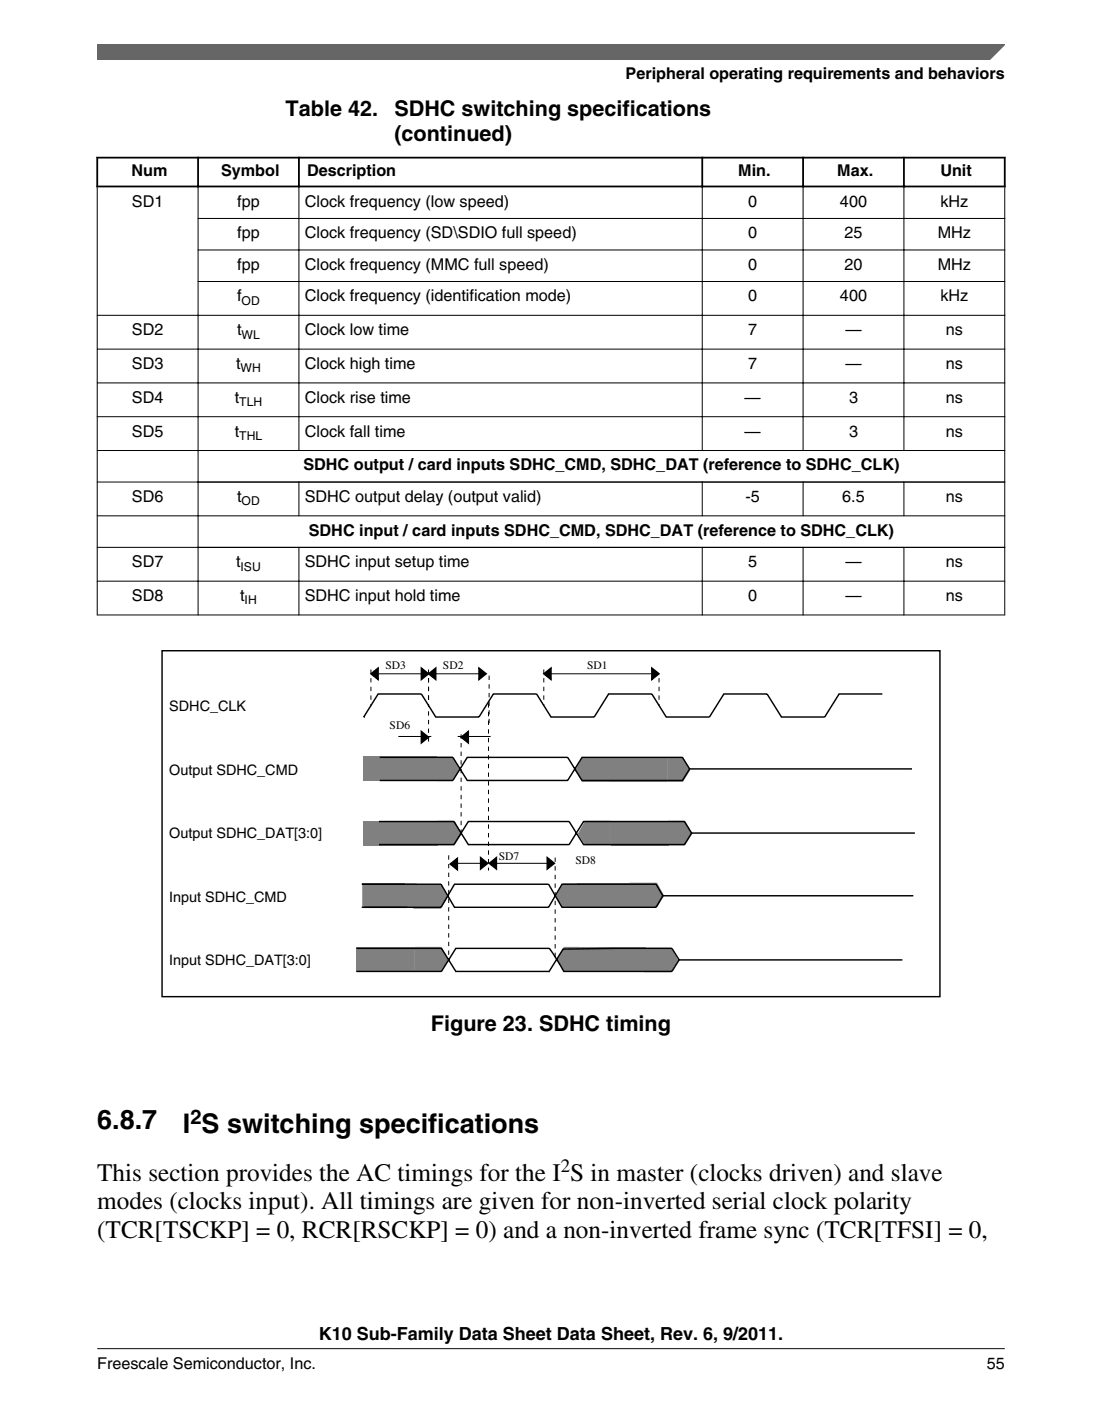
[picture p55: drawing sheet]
<svg xmlns="http://www.w3.org/2000/svg" width="216mm" height="274mm" viewBox="0 0 216 274" stroke-linecap="round" stroke-linejoin="round" font-family="sans-serif">
<defs><g id="words">
<g font-size="5.3">
<text x="19.1" y="221.1">6.8.7</text>
<text x="35.8" y="221.9">I S switching specifications</text>
</g>
<g font-size="4.9">
<text x="19" y="231.2">This section provides the AC timings for the I S in master (clocks driven) and slave</text>
<text x="19" y="236.8">modes (clocks input). All timings are given for non-inverted serial clock polarity</text>
<text x="19" y="242.5">(TCR[TSCKP] = 0, RCR[RSCKP] = 0) and a non-inverted frame sync (TCR[TFSI] = 0,</text>
</g>
<g font-size="4.2">
<text x="56" y="22.6">Table 42.</text>
<text x="77.3" y="22.6">SDHC switching specifications</text>
<text x="77.3" y="27.6">(continued)</text>
<text x="84.4" y="201.9">Figure 23. SDHC timing</text>
</g>
<text font-size="4" x="37.3" y="220.1">2</text>
<text font-size="3.7" x="109.9" y="229.5">2</text>
<text font-size="3.5" x="62.5" y="262.3">K10 Sub-Family Data Sheet Data Sheet, Rev. 6, 9/2011.</text>
<g font-size="3.2">
<text x="122.6" y="15.5">Peripheral operating requirements and behaviors</text>
<text x="25.8" y="34.5">Num</text>
<text x="43.3" y="34.5">Symbol</text>
<text x="60.1" y="34.5">Description</text>
<text x="144.6" y="34.5">Min.</text>
<text x="164" y="34.5">Max.</text>
<text x="184.2" y="34.5">Unit</text>
<text x="25.8" y="40.5">SD1</text>
<text x="46.5" y="40.5">fpp</text>
<text x="59.7" y="40.5">Clock frequency (low speed)</text>
<text x="146.6" y="40.5">0</text>
<text x="164.6" y="40.5">400</text>
<text x="184.2" y="40.5">kHz</text>
<text x="46.5" y="46.7">fpp</text>
<text x="59.7" y="46.7">Clock frequency (SD\SDIO full speed)</text>
<text x="146.6" y="46.7">0</text>
<text x="165.5" y="46.7">25</text>
<text x="183.7" y="46.7">MHz</text>
<text x="46.5" y="52.9">fpp</text>
<text x="59.7" y="52.9">Clock frequency (MMC full speed)</text>
<text x="146.6" y="52.9">0</text>
<text x="165.5" y="52.9">20</text>
<text x="183.7" y="52.9">MHz</text>
<text x="46.5" y="59">f</text>
<text x="59.7" y="59">Clock frequency (identification mode)</text>
<text x="146.6" y="59">0</text>
<text x="164.6" y="59">400</text>
<text x="184.2" y="59">kHz</text>
<text x="25.8" y="65.7">SD2</text>
<text x="46.5" y="65.7">t</text>
<text x="59.7" y="65.7">Clock low time</text>
<text x="146.6" y="65.7">7</text>
<text x="165.6" y="65.7">—</text>
<text x="185.3" y="65.7">ns</text>
<text x="25.8" y="72.3">SD3</text>
<text x="46.3" y="72.3">t</text>
<text x="59.7" y="72.3">Clock high time</text>
<text x="146.6" y="72.3">7</text>
<text x="165.6" y="72.3">—</text>
<text x="185.3" y="72.3">ns</text>
<text x="25.8" y="78.9">SD4</text>
<text x="46" y="78.9">t</text>
<text x="59.7" y="78.9">Clock rise time</text>
<text x="145.9" y="78.9">—</text>
<text x="166.3" y="78.9">3</text>
<text x="185.3" y="78.9">ns</text>
<text x="25.8" y="85.5">SD5</text>
<text x="46" y="85.5">t</text>
<text x="59.7" y="85.5">Clock fall time</text>
<text x="145.9" y="85.5">—</text>
<text x="166.3" y="85.5">3</text>
<text x="185.3" y="85.5">ns</text>
<text x="59.4" y="92.1">SDHC output / card inputs SDHC_CMD, SDHC_DAT (reference to SDHC_CLK)</text>
<text x="25.8" y="98.3">SD6</text>
<text x="46.5" y="98.3">t</text>
<text x="59.7" y="98.3">SDHC output delay (output valid)</text>
<text x="146.1" y="98.3">-5</text>
<text x="165" y="98.3">6.5</text>
<text x="185.3" y="98.3">ns</text>
<text x="60.5" y="104.9">SDHC input / card inputs SDHC_CMD, SDHC_DAT (reference to SDHC_CLK)</text>
<text x="25.8" y="111.1">SD7</text>
<text x="46.3" y="111.1">t</text>
<text x="59.7" y="111.1">SDHC input setup time</text>
<text x="146.6" y="111.1">5</text>
<text x="165.6" y="111.1">—</text>
<text x="185.3" y="111.1">ns</text>
<text x="25.8" y="117.7">SD8</text>
<text x="47.1" y="117.7">t</text>
<text x="59.7" y="117.7">SDHC input hold time</text>
<text x="146.6" y="117.7">0</text>
<text x="165.6" y="117.7">—</text>
<text x="185.3" y="117.7">ns</text>
<text x="19" y="268">Freescale Semiconductor, Inc.</text>
<text x="193.3" y="268">55</text>
</g>
<g font-size="2.8">
<text x="33.2" y="139.3">SDHC_CLK</text>
<text x="33.2" y="151.7">Output SDHC_CMD</text>
<text x="33.2" y="164.1">Output SDHC_DAT[3:0]</text>
<text x="33.2" y="176.5">Input SDHC_CMD</text>
<text x="33.2" y="188.9">Input SDHC_DAT[3:0]</text>
</g>
<g font-size="2.4">
<text x="47.3" y="59.7">OD</text>
<text x="47.3" y="66.3">WL</text>
<text x="47.1" y="72.9">WH</text>
<text x="46.9" y="79.5">TLH</text>
<text x="46.9" y="86.1">THL</text>
<text x="47.3" y="98.9">OD</text>
<text x="47.1" y="111.7">ISU</text>
<text x="47.9" y="118.3">IH</text>
</g>
<g font-size="2.3">
<text x="75.5" y="131.1">SD3</text>
<text x="86.8" y="131.1">SD2</text>
<text x="115" y="131.1">SD1</text>
<text x="76.3" y="142.7">SD6</text>
<text x="97.7" y="168.3">SD7</text>
<text x="112.7" y="169.2">SD8</text>
</g>
</g></defs>
<path d="M18.9 30.9h178.1M18.9 36.5h178.1M19 30.7v6M38.8 30.7v6M58.6 30.7v6M137.6 30.7v6M157.3 30.7v6M177.1 30.7v6M196.8 30.7v6" fill="none" stroke="#000" stroke-width=".35"/>
<g fill="none" stroke="#000" stroke-width=".2">
<path d="M19 36.7v83.8M38.8 36.3v84.2M58.6 36.3v52M137.6 36.3v52M157.3 36.3v52M177.1 36.3v52M196.8 36.7v83.8M38.7 42.8h158.2M38.7 48.9h158.2M38.7 55.1h158.2M19 68.4h177.9M19 75h177.9"/>
<path d="M196.9 61.7h-177.9M19 81.6h177.9M19 88.2h177.9M19 94.4h177.9M58.6 94.3v6.8M137.6 94.3v6.8M157.3 94.3v6.8M177.1 94.3v6.8M19 101h177.9M19 107.2h177.9M19 113.8h177.9M58.6 107.1v13.4"/>
<path d="M137.6 107.1v13.4M157.3 107.1v13.4M177.1 107.1v13.4M19 120.4h177.9"/>
</g>
<path d="M31.7 127.4h152.4v67.7h-152.4z" fill="none" stroke="#000" stroke-width=".28"/>
<g fill="#808080">
<path d="M71.1 148.2h14.4v4.8h-14.4z"/>
<path d="M85.5 148.2h3.1l1.5 2.5-1.5 2.3h-3.1z"/>
<path d="M114 148.3h5.4v4.8h-5.4l-1.4-2.3z"/>
<path d="M119.4 148.3h11.3v4.8h-11.3z"/>
<path d="M130.7 148.3h3.1l1.4 2.5-1.4 2.3h-3.1z"/>
<path d="M71.1 160.7h14.6v4.8h-14.6z"/>
<path d="M85.7 160.7h3.4l1.4 2.6-1.4 2.2h-3.4z"/>
<path d="M114.6 160.7h5.1v4.8h-5.1l-1.4-2.2z"/>
<path d="M119.7 160.7h11.3v4.8h-11.3z"/>
<path d="M130.8 160.7h3.4l1.4 2.6-1.4 2.2h-3.4z"/>
<path d="M71 173h10.6v4.8h-10.6z"/>
<path d="M81 173.1h5.4l1.4 2.6-1.4 2.2h-5.4z"/>
<path d="M110.3 173h3.1v4.8h-3.1l-1.4-2.3z"/>
<path d="M113.1 173h11.3v4.8h-11.3z"/>
<path d="M123.4 172.8h5.3l1.4 2.6-1.4 2.2h-5.3z"/>
<path d="M69.8 185.6h11.3v4.8h-11.3z"/>
<path d="M81.1 185.4h5.4l1.4 2.6-1.4 2.2h-5.4z"/>
<path d="M110.5 185.4h3.1v4.8h-3.1l-1.4-2.2z"/>
<path d="M113.3 185.6h13.1v4.8h-13.1z"/>
<path d="M126.1 185.6h5.4l1.4 2.5-1.4 2.3h-5.4z"/>
</g>
<g fill="none" stroke="#000" stroke-width=".28">
<path d="M72.7 131.9l1.4-1.1v2.3zM82.5 130.8l1.5 1.1-1.5 1.2zM84 131.9l1.4-1.1v2.3zM93.8 130.8l1.4 1.1-1.4 1.2zM106.5 131.9l1.4-1.1v2.3zM127.7 130.8l1.4 1.1-1.4 1.2zM172.9 135.9h-8.5l-2.8 4.5h-8.5l-2.8-4.5h-8.5l-2.8 4.5h-8.5l-2.8-4.5h-8.5l-2.8 4.5h-8.5l-2.8-4.5h-8.4l-2.9 4.5h-8.4l-2.9-4.5h-8.4l-2.8 4.5M71.3 140.4h.1M74.4 148.3h14.3l2.8 4.5h19.7l2.8-4.5h19.7l1.4 2.3M82.5 143.2l1.5 1.1-1.5 1.2zM90.3 144.3l1.5-1.1v2.3zM178.7 150.6h-43.6l-1.4 2.2h-19.7l-2.8-4.5h-19.7l-2.8 4.5h-14.3"/>
<path d="M70.9 173.1h15.5l2.6 4.6h18.5l2.6-4.6h18.4l1.4 2.3M74.3 160.9h14.6l2.9 4.5h19.7l2.8-4.5h19.8l1.4 2.2M88.2 169.2l1.4-1.1v2.2zM94.2 167.9l1.4 1.1-1.4 1.2zM95.8 169l1.5-1.1v2.3zM107.2 167.9l1.4 1.1-1.4 1.2zM178.9 175.4h-49l-1.4 2.3h-18.4l-2.6-4.6h-18.5l-2.6 4.6h-15.5M179.2 163.1h-43.7l-1.4 2.3h-19.8l-2.8-4.5h-19.7l-2.9 4.5h-14.6M69.8 185.7h16.7l2.8 4.5h18.2M133.1 188l-1.5-2.3-21.3 .1-2.8 4.6M176.8 188h-43.7l-1.5 2.2h-21.1l-2.9-4.5h-18.3l-2.8 4.5h-16.7"/>
</g>
<path d="M72.7 131.9l1.4-1.1v2.3zM84 131.9l1.4-1.1v2.3zM82.5 130.8l1.5 1.1-1.5 1.2zM93.8 130.8l1.4 1.1-1.4 1.2zM106.5 131.9l1.4-1.1v2.3zM127.7 130.8l1.4 1.1-1.4 1.2zM82.5 143.2l1.5 1.1-1.5 1.2zM90.3 144.3l1.5-1.1v2.3zM88.2 169.2l1.4-1.1v2.2zM94.2 167.9l1.4 1.1-1.4 1.2zM95.8 169l1.5-1.1v2.3zM107.2 167.9l1.4 1.1-1.4 1.2z" fill="#000"/>
<path d="M72.7 131.1v7M84 131.1v7M84 132.8v5.3M95.7 137.7v32.7M95.8 132.3v9.5M106.5 131.1v7M129.1 132.8v5.3M84 145.2v-7.1M90.3 143.8v19.5M87.9 167.5v19.5M108.8 167.9v19.5" fill="none" stroke="#000" stroke-width=".2" stroke-dasharray=".8 .8" stroke-linecap="butt"/>
<path d="M72.7 131.9h22.5M106.5 131.9h22.6M78 144.2h6.5M89.7 144.2h6.4M88.9 169h5.7M97.3 169h9.9" fill="none" stroke="#000" stroke-width=".2"/>
<path d="M19 8.7h177.8l-5.6 3h-172.2z" fill="#666"/>
<path d="M19 11.7v-3h177.8l-3 3" fill="none" stroke="#666" stroke-width=".28"/>
<path d="M19 264.1h177.8" fill="none" stroke="#000" stroke-width=".2"/>
<use href="#words"/>
</svg>
